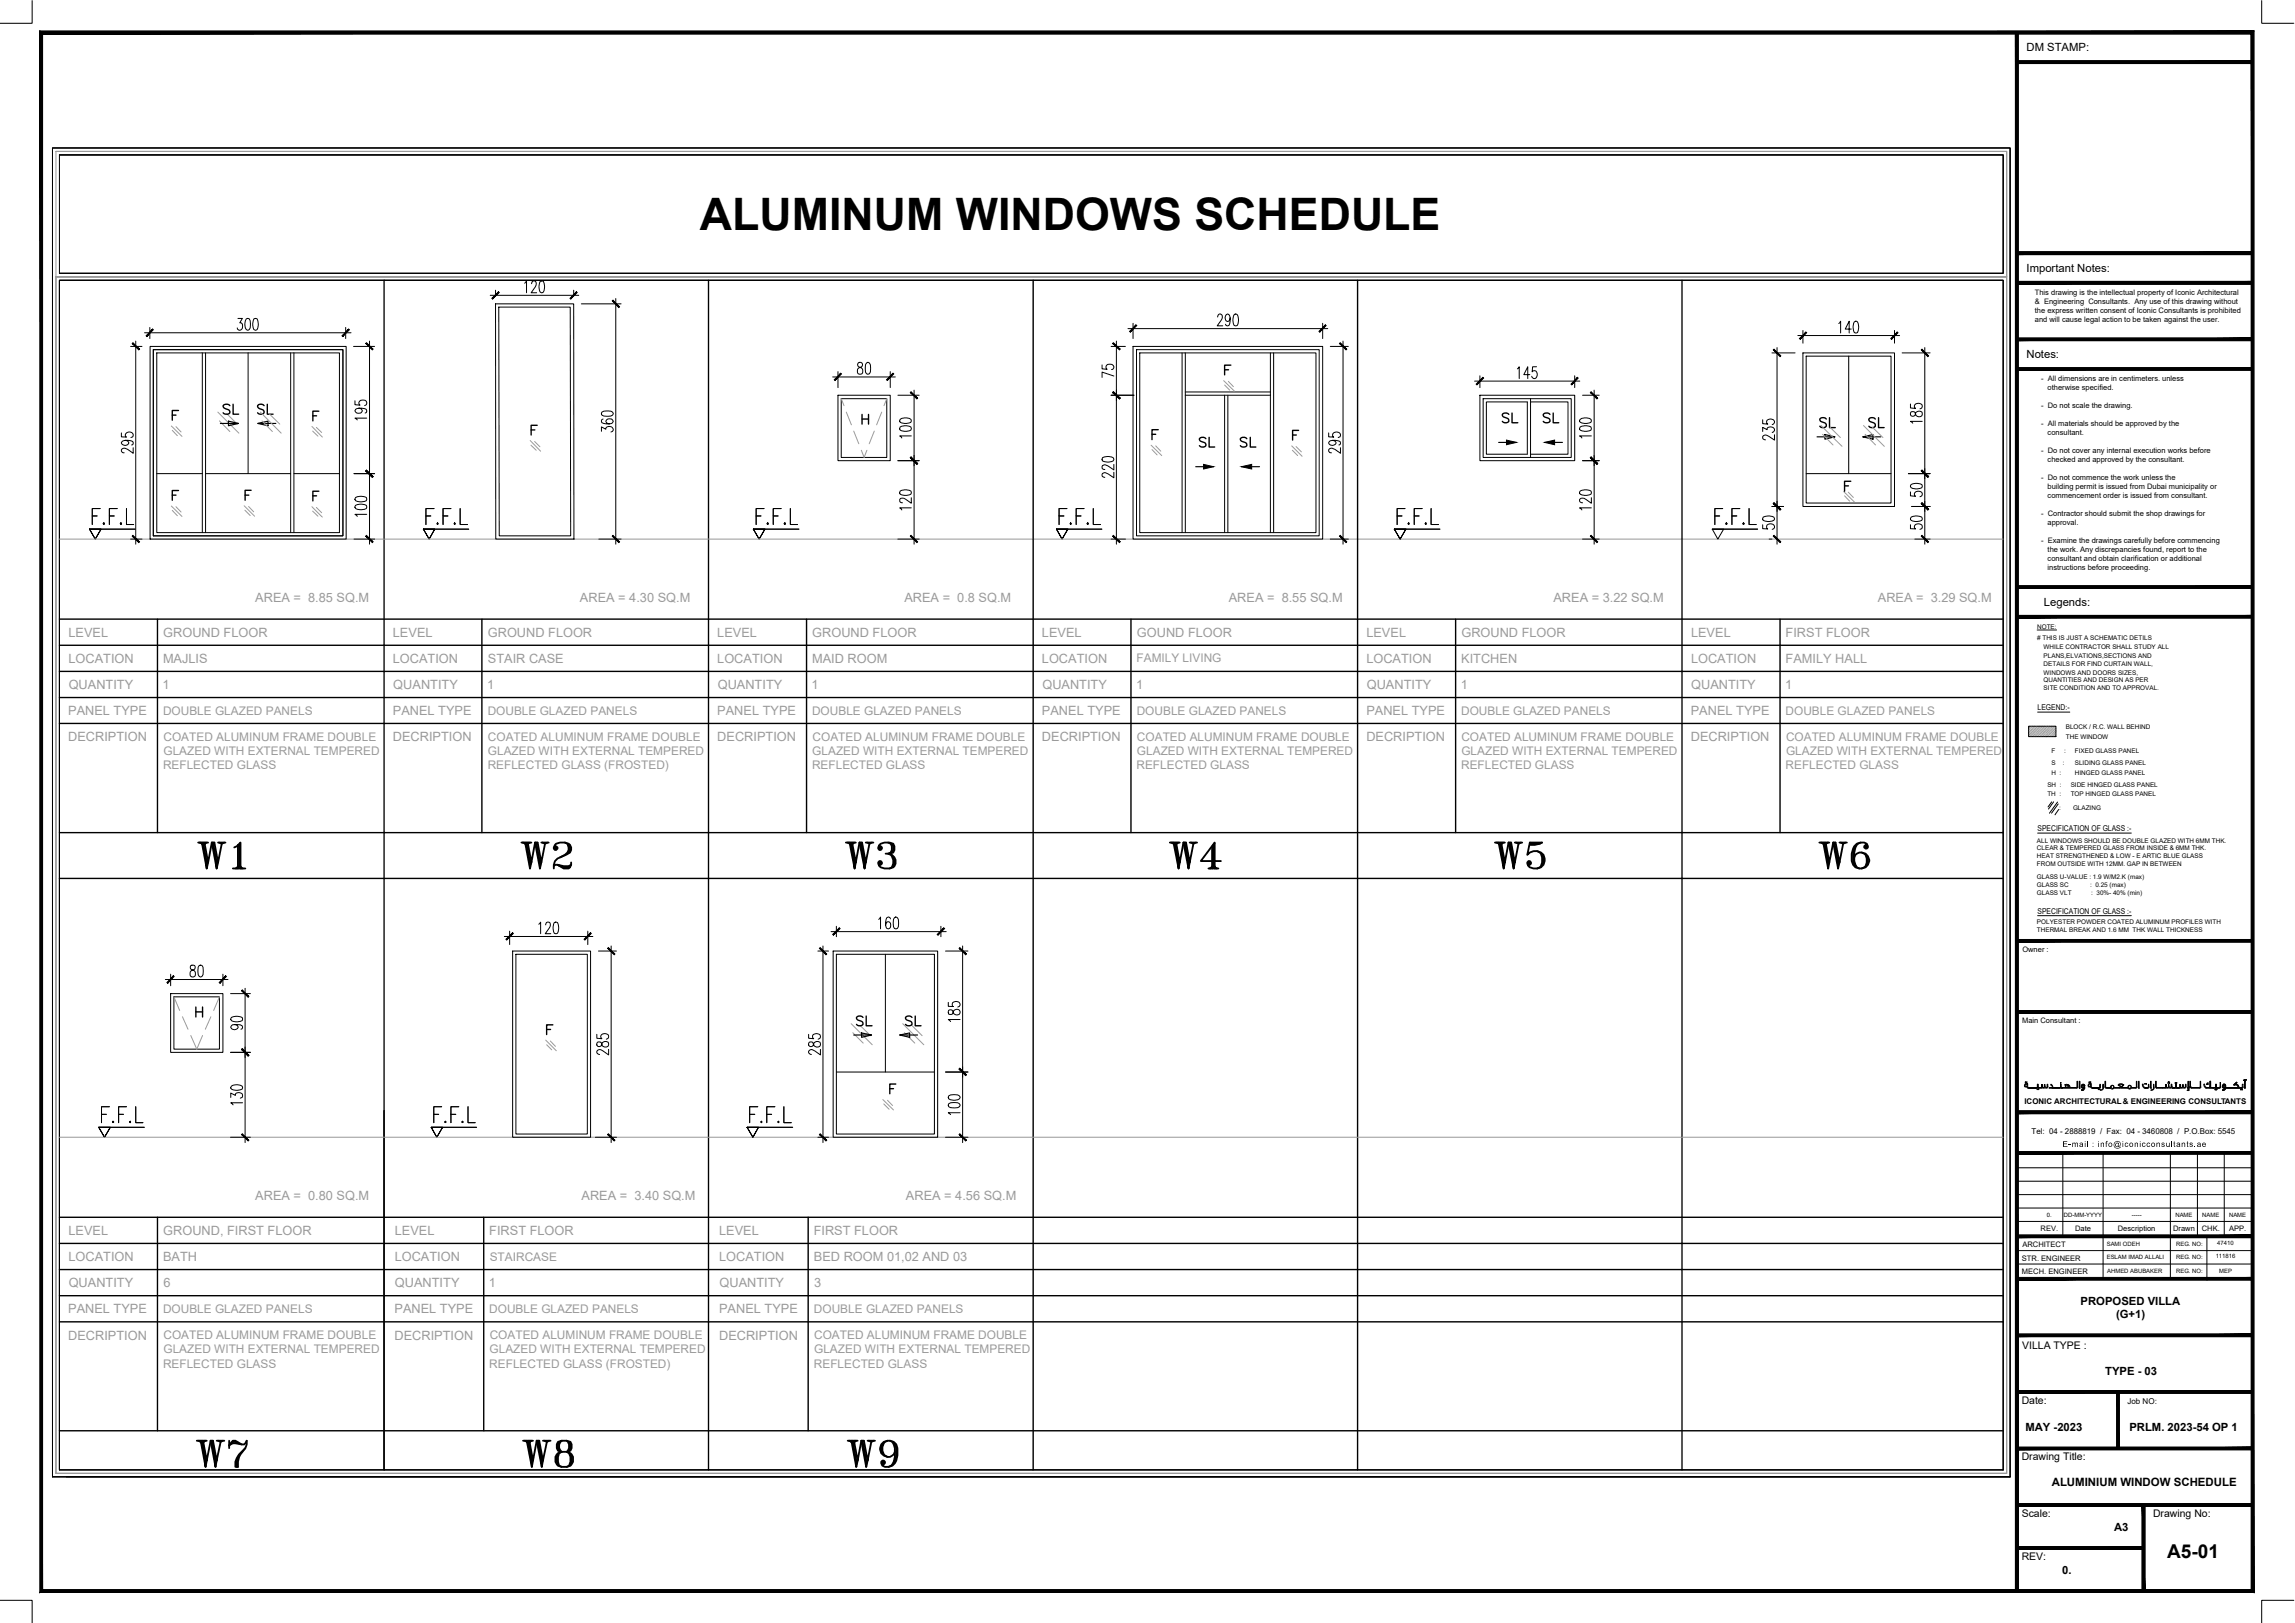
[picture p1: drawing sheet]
<svg xmlns="http://www.w3.org/2000/svg" width="420mm" height="297mm" viewBox="0 0 420 297" stroke-linecap="round" stroke-linejoin="round" font-family="sans-serif">
<defs><g id="words">
<g font-size="8.4">
<text x="34.9" y="160.2">W1</text>
<text x="94.2" y="160.2">W2</text>
<text x="153.5" y="160.2">W3</text>
<text x="213.1" y="160.2">W4</text>
<text x="272.3" y="160.2">W5</text>
<text x="332" y="160.2">W6</text>
<text x="34.9" y="269.5">W7</text>
<text x="94.5" y="269.5">W8</text>
<text x="153.8" y="269.5">W9</text>
</g>
<text font-size="8.2" x="128.1" y="42.1">ALUMINUM WINDOWS SCHEDULE</text>
<g font-size="4.9">
<text x="39.5" y="76.9">SL</text>
<text x="218.4" y="82.9">SL</text>
<text x="225.8" y="82.9">SL</text>
<text x="273.8" y="78.7">SL</text>
<text x="281.2" y="78.7">SL</text>
<text x="155.6" y="189.1">SL</text>
<text x="164.4" y="189.1">SL</text>
</g>
<g font-size="4.9" fill="#9a9a9a">
<text x="45.9" y="76.9">SL</text>
<text x="332" y="79.4">SL</text>
<text x="340.8" y="79.4">SL</text>
</g>
<text font-size="3.5" x="396.7" y="285.1">A5-01</text>
<g font-size="2.3" fill="#9a9a9a">
<text x="46.7" y="110.2">AREA = 8.85 SQ.M</text>
<text x="106.2" y="110.2">AREA = 4.30 SQ.M</text>
<text x="165.6" y="110.2">AREA = 0.8 SQ.M</text>
<text x="225" y="110.2">AREA = 8.55 SQ.M</text>
<text x="284.4" y="110.2">AREA = 3.22 SQ.M</text>
<text x="343.8" y="110.2">AREA = 3.29 SQ.M</text>
<text x="12.5" y="116.5">LEVEL</text>
<text x="29.9" y="116.6">GROUND FLOOR</text>
<text x="71.9" y="116.5">LEVEL</text>
<text x="89.3" y="116.6">GROUND FLOOR</text>
<text x="131.3" y="116.5">LEVEL</text>
<text x="148.7" y="116.6">GROUND FLOOR</text>
<text x="190.8" y="116.5">LEVEL</text>
<text x="208.2" y="116.6">GOUND FLOOR</text>
<text x="250.1" y="116.5">LEVEL</text>
<text x="267.5" y="116.6">GROUND FLOOR</text>
<text x="309.6" y="116.5">LEVEL</text>
<text x="326.9" y="116.6">FIRST FLOOR</text>
<text x="12.5" y="121.4">LOCATION</text>
<text x="29.8" y="121.4">MAJLIS</text>
<text x="71.9" y="121.4">LOCATION</text>
<text x="89.3" y="121.4">STAIR CASE</text>
<text x="131.3" y="121.4">LOCATION</text>
<text x="148.7" y="121.4">MAID ROOM</text>
<text x="190.8" y="121.4">LOCATION</text>
<text x="250.1" y="121.4">LOCATION</text>
<text x="267.5" y="121.4">KITCHEN</text>
<text x="309.6" y="121.4">LOCATION</text>
<text x="326.9" y="121.3">FAMILY HALL</text>
<text x="12.5" y="130.9">PANEL TYPE</text>
<text x="12.6" y="126.1">QUANTITY</text>
<text x="29.8" y="126.1">1</text>
<text x="71.9" y="130.9">PANEL TYPE</text>
<text x="72" y="126.1">QUANTITY</text>
<text x="89.2" y="126.1">1</text>
<text x="131.3" y="130.9">PANEL TYPE</text>
<text x="131.4" y="126.1">QUANTITY</text>
<text x="148.6" y="126.1">1</text>
<text x="190.8" y="130.9">PANEL TYPE</text>
<text x="190.8" y="126.1">QUANTITY</text>
<text x="208" y="126.1">1</text>
<text x="250.1" y="130.9">PANEL TYPE</text>
<text x="250.2" y="126.1">QUANTITY</text>
<text x="267.4" y="126.1">1</text>
<text x="309.5" y="130.9">PANEL TYPE</text>
<text x="309.6" y="126.1">QUANTITY</text>
<text x="326.8" y="126.1">1</text>
<text x="12.5" y="135.7">DECRIPTION</text>
<text x="71.9" y="135.7">DECRIPTION</text>
<text x="131.3" y="135.7">DECRIPTION</text>
<text x="190.8" y="135.7">DECRIPTION</text>
<text x="250.1" y="135.7">DECRIPTION</text>
<text x="309.5" y="135.7">DECRIPTION</text>
<text x="46.7" y="219.7">AREA = 0.80 SQ.M</text>
<text x="106.5" y="219.7">AREA = 3.40 SQ.M</text>
<text x="165.9" y="219.7">AREA = 4.56 SQ.M</text>
<text x="12.5" y="226">LEVEL</text>
<text x="29.9" y="226">GROUND, FIRST FLOOR</text>
<text x="72.3" y="226">LEVEL</text>
<text x="89.6" y="226">FIRST FLOOR</text>
<text x="131.7" y="226">LEVEL</text>
<text x="149" y="226">FIRST FLOOR</text>
<text x="12.5" y="230.8">LOCATION</text>
<text x="29.8" y="230.8">BATH</text>
<text x="72.3" y="230.8">LOCATION</text>
<text x="131.7" y="230.8">LOCATION</text>
<text x="149" y="230.8">BED ROOM 01,02 AND 03</text>
<text x="12.6" y="235.6">QUANTITY</text>
<text x="29.9" y="235.6">6</text>
<text x="72.3" y="235.6">QUANTITY</text>
<text x="89.5" y="235.6">1</text>
<text x="131.7" y="235.6">QUANTITY</text>
<text x="149.1" y="235.6">3</text>
<text x="12.5" y="240.4">PANEL TYPE</text>
<text x="12.5" y="245.2">DECRIPTION</text>
<text x="72.2" y="240.4">PANEL TYPE</text>
<text x="72.2" y="245.2">DECRIPTION</text>
<text x="131.7" y="240.4">PANEL TYPE</text>
<text x="131.7" y="245.2">DECRIPTION</text>
</g>
<g font-size="2.2" fill="#9a9a9a">
<text x="208.1" y="121.2">FAMILY LIVING</text>
<text x="29.8" y="130.8">DOUBLE GLAZED PANELS</text>
<text x="89.3" y="130.8">DOUBLE GLAZED PANELS</text>
<text x="148.7" y="130.8">DOUBLE GLAZED PANELS</text>
<text x="208.1" y="130.8">DOUBLE GLAZED PANELS</text>
<text x="267.5" y="130.8">DOUBLE GLAZED PANELS</text>
<text x="326.9" y="130.8">DOUBLE GLAZED PANELS</text>
<text x="29.9" y="135.6">COATED ALUMINUM FRAME DOUBLE</text>
<text x="89.3" y="135.6">COATED ALUMINUM FRAME DOUBLE</text>
<text x="148.8" y="135.6">COATED ALUMINUM FRAME DOUBLE</text>
<text x="208.2" y="135.6">COATED ALUMINUM FRAME DOUBLE</text>
<text x="267.5" y="135.6">COATED ALUMINUM FRAME DOUBLE</text>
<text x="327" y="135.6">COATED ALUMINUM FRAME DOUBLE</text>
<text x="29.8" y="140.8">REFLECTED GLASS</text>
<text x="29.9" y="138.2">GLAZED WITH EXTERNAL TEMPERED</text>
<text x="89.3" y="140.8">REFLECTED GLASS (FROSTED)</text>
<text x="89.3" y="138.2">GLAZED WITH EXTERNAL TEMPERED</text>
<text x="148.7" y="140.8">REFLECTED GLASS</text>
<text x="148.7" y="138.2">GLAZED WITH EXTERNAL TEMPERED</text>
<text x="208.1" y="140.8">REFLECTED GLASS</text>
<text x="208.2" y="138.2">GLAZED WITH EXTERNAL TEMPERED</text>
<text x="267.5" y="140.8">REFLECTED GLASS</text>
<text x="267.5" y="138.2">GLAZED WITH EXTERNAL TEMPERED</text>
<text x="326.9" y="140.8">REFLECTED GLASS</text>
<text x="327" y="138.2">GLAZED WITH EXTERNAL TEMPERED</text>
<text x="89.7" y="230.7">STAIRCASE</text>
<text x="29.8" y="240.3">DOUBLE GLAZED PANELS</text>
<text x="29.9" y="245.1">COATED ALUMINUM FRAME DOUBLE</text>
<text x="89.6" y="240.3">DOUBLE GLAZED PANELS</text>
<text x="89.7" y="245.1">COATED ALUMINUM FRAME DOUBLE</text>
<text x="149" y="240.3">DOUBLE GLAZED PANELS</text>
<text x="149.1" y="245.1">COATED ALUMINUM FRAME DOUBLE</text>
<text x="29.8" y="250.3">REFLECTED GLASS</text>
<text x="29.9" y="247.7">GLAZED WITH EXTERNAL TEMPERED</text>
<text x="89.6" y="250.3">REFLECTED GLASS (FROSTED)</text>
<text x="89.6" y="247.7">GLAZED WITH EXTERNAL TEMPERED</text>
<text x="149" y="250.3">REFLECTED GLASS</text>
<text x="149.1" y="247.7">GLAZED WITH EXTERNAL TEMPERED</text>
</g>
<g font-size="2.1">
<text x="371" y="9.4">DM STAMP:</text>
<text x="371" y="49.8">Important Notes:</text>
<text x="371" y="65.6">Notes:</text>
<text x="374.2" y="110.9">Legends:</text>
<text x="380.9" y="238.8">PROPOSED VILLA</text>
<text x="387.4" y="241.2">(G+1)</text>
<text x="385.4" y="251.6">TYPE - 03</text>
<text x="370.8" y="261.9">MAY -2023</text>
<text x="389.8" y="261.9">PRLM. 2023-54 OP 1</text>
<text x="375.6" y="272">ALUMINIUM WINDOW SCHEDULE</text>
<text x="387.1" y="280.1">A3</text>
<text x="377.5" y="288.1">0.</text>
</g>
<g font-size="1.9">
<text x="370.2" y="246.9">VILLA TYPE :</text>
<text x="370.1" y="256.9">Date:</text>
<text x="370.1" y="267.3">Drawing Title:</text>
<text x="370.1" y="277.6">Scale:</text>
<text x="394.2" y="277.6">Drawing No:</text>
<text x="370.1" y="285.5">REV:</text>
</g>
<g font-size="1.5">
<text x="373" y="130">LEGEND:-</text>
<text x="373" y="152.2">SPECIFICATION OF GLASS :-</text>
<text x="373" y="167.3">SPECIFICATION OF GLASS :-</text>
<text x="371.9" y="207.5">Tel: 04 - 2888819 / Fax: 04 - 3460808 / P.O.Box: 5545</text>
<text x="377.6" y="209.9">E-mail : info@iconicconsultants.ae</text>
<text x="389.5" y="257">Job NO:</text>
</g>
<g font-size="1.4">
<text x="372.5" y="54">This drawing is the intellectual property of Iconic Architectural</text>
<text x="372.5" y="55.7">&amp; Engineering Consultants. Any use of this drawing without</text>
<text x="372.5" y="57.3">the express written consent of Iconic Consultants is prohibited</text>
<text x="372.5" y="59">and will cause legal action to be taken against the user.</text>
<text x="373.7" y="69.8">- All dimensions are in centimeters. unless</text>
<text x="374.9" y="71.4">otherwise specified.</text>
<text x="373.7" y="74.7">- Do not scale the drawing.</text>
<text x="373.7" y="78">- All materials should be approved by the</text>
<text x="373.7" y="82.9">- Do not cover any internal execution works before</text>
<text x="374.9" y="79.6">consultant.</text>
<text x="373.7" y="87.9">- Do not commence the work unless the</text>
<text x="374.9" y="84.6">checked and approved by the consultant.</text>
<text x="374.9" y="89.5">building permit is issued from Dubai municipality or</text>
<text x="373.7" y="94.5">- Contractor should submit the shop drawings for</text>
<text x="374.9" y="91.2">commencement order is issued from consultant.</text>
<text x="373.7" y="99.4">- Examine the drawings carefully before commencing</text>
<text x="374.9" y="96.1">approval.</text>
<text x="374.9" y="101.1">the work. Any discrepancies found, report to the</text>
<text x="374.9" y="102.7">consultant and obtain clarification or additional</text>
<text x="374.9" y="104.4">instructions before proceeding.</text>
<text x="370.2" y="174.2">Owner :</text>
<text x="370.2" y="187.2">Main Consultant :</text>
<text x="370.6" y="202">ICONIC ARCHITECTURAL&amp; ENGINEERING CONSULTANTS</text>
<text x="373.6" y="225.3">REV.</text>
<text x="379.9" y="225.3">Date</text>
<text x="387.7" y="225.3">Description</text>
<text x="397.8" y="225.3">Drawn</text>
<text x="403.1" y="225.3">CHK.</text>
<text x="408.1" y="225.3">APP.</text>
<text x="370.2" y="233.2">MECH. ENGINEER</text>
<text x="370.2" y="230.7">STR. ENGINEER</text>
<text x="370.2" y="228.2">ARCHITECT</text>
</g>
<g font-size="1.2">
<text x="373" y="117.1"># THIS IS JUST A SCHEMATIC DETILS</text>
<text x="373" y="115.1">NOTE:</text>
<text x="374.1" y="118.7">WHILE CONTRACTOR SHALL STUDY ALL</text>
<text x="374.1" y="121.9">DETAILS FOR FIND CURTAIN WALL,</text>
<text x="374.1" y="124.9">QUANTITIES AND DESIGN AS PER</text>
<text x="374.1" y="120.4">PLANS,ELVATIONS,SECTIONS AND</text>
<text x="374.1" y="123.5">WINDOWS AND DOORS SIZES,</text>
<text x="374.1" y="126.4">SITE CONDITION AND TO APPROVAL.</text>
<text x="375.6" y="137.8">F</text>
<text x="377.9" y="137.8">:</text>
<text x="378.2" y="135.2">THE WINDOW</text>
<text x="378.2" y="133.5">BLOCK / R.C. WALL BEHIND</text>
<text x="379.9" y="137.8">FIXED GLASS PANEL</text>
<text x="375.6" y="141.9">H :</text>
<text x="375.6" y="140">S</text>
<text x="377.7" y="140">:</text>
<text x="379.9" y="141.9">HINGED GLASS PANEL</text>
<text x="379.9" y="140">SLIDING GLASS PANEL</text>
<text x="374.8" y="144">SH :</text>
<text x="374.8" y="145.7">TH :</text>
<text x="377" y="148.3">:</text>
<text x="379.1" y="144">SIDE HINGED GLASS PANEL</text>
<text x="379.1" y="145.7">TOP HINGED GLASS PANEL</text>
<text x="379.5" y="148.3">GLAZING</text>
<text x="372.9" y="154.2">ALL WINDOWS SHOULD BE DOUBLE GLAZED WITH 6MM THK.</text>
<text x="372.9" y="155.6">CLEAR &amp; TEMPERED GLASS FROM INSIDE &amp; 6MM THK.</text>
<text x="372.9" y="157.1">HEAT STRENGTHENED &amp; LOW - E ARTIC BLUE GLASS</text>
<text x="372.9" y="158.5">FROM OUTSIDE WITH 12MM. GAP IN BETWEEN</text>
<text x="372.9" y="160.9">GLASS U-VALUE : 1.9 W/M2.K (max)</text>
<text x="372.9" y="162.3">GLASS SC</text>
<text x="372.9" y="163.8">GLASS VLT</text>
<text x="382.6" y="162.3">: 0.25 (max)</text>
<text x="382.8" y="163.8">: 30%- 40% (min)</text>
<text x="372.9" y="169.1">POLYESTER POWDER COATED ALUMINUM PROFILES WITH</text>
<text x="372.9" y="170.6">THERMAL BREAK AND 1.6 MM THK WALL THICKNESS</text>
</g>
<g font-size="1.1">
<text x="374.7" y="222.7">0.</text>
<text x="377.9" y="222.7">DD-MM-YYYY</text>
<text x="385.7" y="228">SAMI ODEH</text>
<text x="390.3" y="222.7">-----</text>
<text x="398.3" y="222.7">NAME</text>
<text x="403.2" y="222.7">NAME</text>
<text x="405.9" y="227.9">47410</text>
<text x="408.1" y="222.7">NAME</text>
<text x="385.7" y="230.4">ESLAM IMAD ALLALI</text>
<text x="385.8" y="232.9">AHMED ABUBAKER</text>
<text x="398.4" y="232.9">REG. NO:</text>
<text x="398.4" y="230.5">REG. NO:</text>
<text x="398.4" y="228">REG. NO:</text>
<text x="405.6" y="230.3">111816</text>
<text x="406.3" y="233">MEP</text>
</g>
</g></defs>
<!-- layer: SCHEDULE LINES-01 -->
<path d="M9.6 27.1h358.4v243.2h-358.4zM10.9 28.3h355.8v21.7h-355.8zM10.9 51.3h355.8v217.7h-355.8z" fill="none" stroke="#000" stroke-width=".18"/>
<!-- layer: SCHEDULE LINES-02 -->
<path d="M10.2 27.7h357.2v241.9h-357.2zM367.4 50.7h-357.2h357.2" fill="none" stroke="#9a9a9a" stroke-width=".18"/>
<!-- layer: SCHEDULE LINES-03 -->
<g fill="none" stroke="#000" stroke-width=".25">
<path d="M70.3 51.3v217.7M129.7 51.3v217.7M189.1 51.3v217.7M248.5 51.3v217.7M307.9 51.3v217.7M10.9 113.3h355.8M10.9 118.1h355.8M28.8 113.3v39.1M88.2 113.3v39.1M147.7 113.3v39.1M207.1 113.3v39.1M266.5 113.3v39.1"/>
<path d="M325.9 113.3v39.1M10.9 122.9h355.8M10.9 127.7h355.8M10.9 132.4h355.8M10.9 152.4h355.8M10.9 160.8h355.8M10.9 232.4h355.8M10.9 222.8h355.8M10.9 237.1h355.8M10.9 227.6h355.8M28.8 222.8v39.1M88.6 222.8v39.1"/>
<path d="M148 222.8v39.1M10.9 241.9h355.8M10.9 261.9h355.8M12.1 270.3h355.9"/>
</g>
<!-- layer: LEVEL -->
<g fill="none" stroke="#000" stroke-width=".18">
<path d="M16.4 96.8l1 1.9 1.1-1.9h-2.1h2.1l-1.1 1.9zM16.4 96.8h8.3M16.9 94.4h.9M18.3 93.1h-1.4v2.9M18.9 95.8l.1-.1 .1 .1-.1 .2zM20 94.4h.9M21.5 93.1h-1.5v2.9M22 95.8l.1-.1 .2 .1-.2 .2zM23.2 93.1v2.9h1.3M77.5 96.8l1.1 1.9 1-1.9h-2.1h2.1l-1 1.9zM77.5 96.8h8.3M78 94.4h.9"/>
<path d="M79.5 93.1h-1.5v2.9M80.1 95.7l.1 .1-.1 .2zM81.1 94.4h.9M82.5 93.1h-1.4v2.9M83.2 95.7l.2 .1-.2 .2zM84.2 93.1v2.9h1.4M137.9 96.8l1.1 1.9 1-1.9h-2.1h2.1l-1 1.9zM137.9 96.8h8.4M138.4 94.4h.9M139.9 93.1h-1.5v2.9M140.4 95.8l.1-.1 .2 .1-.2 .2zM141.6 94.4h.9"/>
<path d="M143 93.1h-1.4v2.9M143.6 95.8l.1-.1 .1 .1-.1 .2zM144.7 93.1v2.9h1.3M193.4 96.8l1 1.9 1.1-1.9h-2.1h2.1l-1.1 1.9zM193.4 96.8h8.3M193.9 94.4h.9M195.3 93.1h-1.4v2.9M196 95.7l.1 .1-.1 .2zM197 94.4h.9M198.5 93.1h-1.5v2.9M199 95.8l.1-.1 .2 .1-.2 .2zM200.2 93.1v2.9h1.3"/>
<path d="M255.3 96.8l1 1.9 1.1-1.9h-2.1h2.1l-1.1 1.9zM255.3 96.8h8.3M255.8 94.4h.9M257.2 93.1h-1.4v2.9M257.9 95.7v.3l-.1-.2zM258.9 94.4h.9M260.3 93.1h-1.4v2.9M261 95.7v.3l-.1-.2zM262 93.1v2.9h1.4M313.5 96.8h2.1l-1.1 1.9zM313.5 96.8h8.3M313.9 94.4h.9"/>
<path d="M315.4 93.1h-1.5v2.9M315.9 95.8l.2-.1 .1 .1-.1 .2zM317.1 94.4h.9M318.5 93.1h-1.4v2.9M319.1 95.8l.1-.1 .1 .1-.1 .2zM320.2 93.1v2.9h1.3M18.1 206.3l1 1.8 1.1-1.8h-2.1h2.1l-1.1 1.8zM18.1 206.3h8.3M18.6 203.9h.9M20 202.6h-1.4v2.9M20.6 205.3l.1-.1 .1 .1-.1 .2zM21.7 203.9h.9"/>
<path d="M23.2 202.6h-1.5v2.9M23.7 205.3l.1-.1 .1 .1-.1 .2zM24.8 202.6v2.9h1.4M79 206.3l1 1.8 1-1.8h-2h2l-1 1.8zM79 206.3h8.2M79.4 203.9h.9M80.9 202.6h-1.5v2.9M81.4 205.3l.1-.1 .2 .1-.2 .2zM82.5 203.9h.9M84 202.6h-1.5v2.9M84.5 205.3l.2-.1 .1 .1-.1 .2zM85.7 202.6v2.9h1.3"/>
<path d="M136.8 206.3l1 1.8 1.1-1.8h-2.1h2.1l-1.1 1.8zM136.8 206.3h8.3M137.2 203.9h1M138.7 202.6h-1.5v2.9M139.3 205.3l.1-.1 .1 .1-.1 .2zM140.4 203.9h.9M141.9 202.6h-1.5v2.9M142.5 205.2l.1 .1-.1 .2zM143.5 202.6v2.9h1.4"/>
</g>
<!-- layer: KERBSTONE -->
<path d="M10.9 98.7h355.8M10.9 208.1h355.8" fill="none" stroke="#989898" stroke-width=".18"/>
<!-- layer: WALL-03 -->
<path d="M90.7 55.6h14.3l.1 43.1h-14.3zM153.4 72.3h9.6v12h-9.6zM207.4 63.4h34.7v35.3h-34.7zM270.9 72.3h17.4v12h-17.4zM330.1 64.6h16.7v28.1h-16.7zM93.9 174.1h14.2v34h-14.2zM152.5 174.1h19.2v34h-19.2zM31.2 181.8h9.6v10.8h-9.6z" fill="none" stroke="#000" stroke-width=".18"/>
<!-- layer: WINDOW -->
<path d="M154 73h8.3v10.7h-8.3zM208.1 64h33.4v34.1h-33.4zM271.5 73h16.2v10.7h-16.2zM279.6 73.6h-7.5v9.5h7.5M280.2 73.6h6.9v9.5h-6.9M31.8 182.4h8.4v9.6h-8.4z" fill="none" stroke="#000" stroke-width=".18"/>
<!-- layer: WINDOWS -->
<path d="M154 73l.5 1.2M154.9 75.4l1 2.4M156.3 78.9l.9 2.3M160.1 78.9l-1 2.3M161.4 75.4l-.9 2.4M162.3 73l-.5 1.2M157.7 82.4l.5 1.3 .5-1.3M31.8 182.4l1.1 2.5M33.4 186.1l1 2.3M34.9 189.5l1.1 2.5 1.1-2.5M38.6 186.1l-1 2.3M40.2 182.4l-1.1 2.5" fill="none" stroke="#9a9a9a" stroke-width=".18"/>
<!-- layer: TEXT -->
<g fill="none" stroke="#000" stroke-width=".25">
<path d="M31.5 76h.7M32.7 75.1h-1.2v1.8M57.3 76.1h.7M58.4 75.3h-1.1v1.7M97.2 78.7h.7M98.3 77.8h-1.1v1.8M157.8 75.8v1.8M157.8 76.7h1.2M159 75.8v1.8M210.9 79.5h.7M212 78.6h-1.1v1.9M224.2 67.7h.7"/>
<path d="M225.3 66.8h-1.1v1.8M236.6 79.6h.7M237.7 78.8h-1.1v1.7M31.5 90.6h.7M32.7 89.8h-1.2v1.8M44.9 90.6h.7M46 89.7h-1.1v1.9M57.3 90.7h.7M58.4 89.9h-1.1v1.8M337.7 88.9h.7M338.8 88.1h-1.1v1.8M35.9 184.3v1.8"/>
<path d="M35.9 185.2h1.2M37.1 184.3v1.8M100.1 188.4h.7M101.2 187.6h-1.1v1.7M162.9 199.2h.7M164 198.4h-1.1v1.8"/>
</g>
<!-- layer: WINDOWS -->
<g fill="none" stroke="#000" stroke-width=".18">
<path d="M91.3 56.2h13.1l.1 41.9h-13.1zM27.5 63.4h35.9v35.3h-35.9zM28.1 64h34.7v34.1h-34.7zM28.7 64.6h33.4v32.9h-33.4zM37 64.6v32.9M37.6 64.6v32.9M45.4 64.6v22.1M53.2 64.6v32.9M53.8 64.6v32.9M208.7 64.6h32.2v32.9h-32.2zM216.4 64.6v32.9M217 64.6v32.9"/>
<path d="M217 72.3h15.6M217 71.7h15.6M224.2 72.3v25.2M224.8 72.3v25.2M232.6 64.6v32.9M233.2 64.6v32.9M28.7 86.7h8.3M37.6 86.7h15.6M53.8 86.7h8.3M94.4 174.7h13.1v32.8h-13.1zM162.1 174.7v21.5M153.1 196.2h18"/>
</g>
<!-- layer: WINDOW -->
<g fill="none" stroke="#9a9a9a" stroke-width=".18">
<path d="M31.4 78l1.9 1.9M31.5 78.8l1 .9M32.2 78.1l.9 1M39.9 75.4l3.8 3.9M40.2 77l1.9 2M47.7 75.4l3.8 3.9M48 77l1.9 2M57.1 78l1.9 2M57.2 78.9l1 .9M57.9 78.2l1 .9M224 69.7l2 1.9M224.2 70.5l.9 .9"/>
<path d="M224.9 69.8l.9 1M333.4 77.9l3.8 3.8M333.7 79.5l1.9 1.9M341.2 77.9l3.8 3.8M341.5 79.5l1.9 1.9M31.4 92.6l1.9 1.9M31.5 93.4l1 1M32.2 92.7l.9 1M44.7 92.6l1.9 1.9M44.8 93.4l1 .9M45.5 92.7l.9 1M57.1 92.7l1.9 1.9"/>
<path d="M57.2 93.5l1 1M57.9 92.9l1 .9M97.1 80.6l1.9 2M97.2 81.5l1 .9M97.9 80.8l.9 1M210.7 81.5l2 1.9M210.9 82.3l.9 1M211.6 81.6l.9 1M236.5 81.6l1.9 1.9M236.6 82.4l1 1M237.3 81.7l1 1M337.5 89.9l2 1.9"/>
<path d="M337.7 90.7l.9 1M338.4 90.1l.9 .9M99.9 190.4l2 1.9M100.1 191.2l.9 .9M100.8 190.5l.9 1M155.8 187.4l3.9 3.8M156.1 189l1.9 1.9M165.3 187.4l3.8 3.8M165.6 189l1.9 1.9M161.6 201.2l2 1.9M161.8 202l1 1M162.5 201.4l.9 .9"/>
</g>
<!-- layer: DOOR -->
<path d="M279.6 73.6v9.5M280.2 73v10.7M330.7 65.2h15.5v26.9h-15.5zM338.5 65.2v21.5M330.7 86.7h15.5" fill="none" stroke="#000" stroke-width=".18"/>
<!-- layer: ARROW INDICATOR -->
<path d="M218.9 85.4h3.3M227.3 85.4h3.3M274.4 81h3.2M282.8 81h3.2" fill="none" stroke="#000" stroke-width=".21"/>
<path d="M220.3 85l1.9 .4-1.9 .4zM227.3 85.4l1.9-.4v.8zM275.8 80.5l1.8 .5-1.8 .4zM282.8 81l1.8-.5v.9z" fill="#000" stroke="#000" stroke-width=".18"/>
<!-- layer: HATCH -->
<g fill="none" stroke="#000" stroke-width=".18">
<path d="M27.4 59.9v2.1M43.6 58.3h.8l-.5 .8h.3a.78 .78 0 0 1 .2 .8 .78 .78 0 0 1-.6 .5l-.3-.2-.1-.2M45.1 58.4l.3-.1a1.03 1.03 0 0 1 .4 1.2l-.2 .8-.3 .1a1.65 1.65 0 0 1-.2-2zM46.5 58.4l.4-.1a1.42 1.42 0 0 1 .3 1.7l-.1 .3-.4 .1a1.33 1.33 0 0 1-.3-1.7zM63.3 59.9v2.1M89.7 54h16.3M90.7 53.1v1.1M96.1 51.8l.3-.4v2.2M97.3 51.9l.1-.3a.47 .47 0 0 1 .7-.1 .47 .47 0 0 1 0 .7l-.9 1.4h1.1M98.9 51.5l.4-.1a1.42 1.42 0 0 1 .3 1.8l-.1 .3-.4 .1a1.42 1.42 0 0 1-.3-1.8zM105 53.1v1.1M106.4 55.6h7.3"/>
<path d="M112.7 54.6v45M207.4 59.2v2.8M222.9 58a.46 .46 0 0 1 .5-.5 .46 .46 0 0 1 .4 .6l-1 1.5h1.1M225.2 58.2l-.2 .5a.65 .65 0 0 1-.8-.4 .65 .65 0 0 1 .5-.8h.1a1.64 1.64 0 0 1 .2 2 .39 .39 0 0 1-.6-.2M225.9 57.6l.4-.1a1.45 1.45 0 0 1 .4 1.8l-.2 .2-.4 .1a1.33 1.33 0 0 1-.3-1.7zM242.1 59.2v2.8M336.6 59.2l.4-.4v2.1M339.5 58.9l.4-.1a1.42 1.42 0 0 1 .3 1.7l-.1 .4h-.6a2.31 2.31 0 0 1 0-2zM22.2 79.2v.8h1h-.1a.66 .66 0 0 1 .1-.9 .66 .66 0 0 1 .9 0 .48 .48 0 0 1 .3 .6 .48 .48 0 0 1-.4 .4M23.9 63.4h2.1M24.8 62.4v37.2M26.5 60.9h37.8"/>
<path d="M64.7 63.4h3.9M65 73.3v.8l.9 .1a.52 .52 0 0 1-.2-.7 .52 .52 0 0 1 .6-.3 .56 .56 0 0 1 .7 .2 .56 .56 0 0 1-.1 .8h-.1M65.7 74.7l.3 .1 .3 .4a.72 .72 0 0 1-.6 .4 .72 .72 0 0 1-.7-.4 .96 .96 0 0 1 1.2-.5l.9 .2v.4l-.3 .3M67.1 76.5h-2.1l.4 .4M67.6 62.4v37.2M110.1 78.9v-.8l.8 .5a.69 .69 0 0 1 .8-.6 .69 .69 0 0 1 .6 .7l-.5 .4M110.2 75.4l.8-.2a.92 .92 0 0 1 1.3 .6 1.03 1.03 0 0 1-1.3 .4l-.8-.2zM110.4 76.7l-.3 .3 .1 .4a2.31 2.31 0 0 0 1.9 0l.2-.3a.72 .72 0 0 0-.7-.4 .72 .72 0 0 0-.7 .4l.1 .3 .5 .2M152.4 69h11.5M153.4 68v2.9M157.1 66.4a.51 .51 0 0 0 .4 .9 .61 .61 0 0 1 .5 .8 .61 .61 0 0 1-.9 .3l-.1-.1a.74 .74 0 0 1 .7-1.1 .48 .48 0 0 0-.1-.9zM158.6 66.4l.4-.1a1.03 1.03 0 0 1 .4 1.2l-.1 .6-.1 .3-.4 .1a.97 .97 0 0 1-.4-1.2z"/>
<path d="M163 68v2.9M164.4 72.3h3.9M164.8 78.1a2.28 2.28 0 0 1 2 0v.4a1.33 1.33 0 0 1-1.7 .4l-.3-.2zM164.8 76.7a1.94 1.94 0 0 1 2 0v.4a1.33 1.33 0 0 1-1.7 .3l-.3-.1zM166.8 79.8h-2.1l.4 .4M167.3 71.4v28.2M201.8 66.8v.7l.9 .1a.55 .55 0 0 1-.1-.7 .55 .55 0 0 1 .7-.2 .52 .52 0 0 1 .6 .3 .52 .52 0 0 1-.2 .6h-.2M203.4 63.4h2.6M203.4 72.3h4.2M203.9 68.8l-2.1-.7v1M204.4 62.4v37.2M206.5 60.1h36.6"/>
<path d="M243.2 79.2v.8h1a.44 .44 0 0 1-.1-.7 .71 .71 0 0 1 .9-.2 .71 .71 0 0 1 .3 .9l-.3 .1M243.5 63.4h3.3M245.9 62.4v37.2M270 69.8h19.2M270.9 68.8v2.1M277.8 67.5l.3-.4v2.2M280.1 68.6h-1.1l.7-1.5v2.2M281.3 67.1h-.7l-.1 1a.47 .47 0 0 1 .5-.3 .47 .47 0 0 1 .3 .3 .74 .74 0 0 1-.5 1.2l-.4-.4M288.3 68.8v2.1M289.3 78.1a2.28 2.28 0 0 1 2 0v.4a1.33 1.33 0 0 1-1.7 .4l-.4-.4zM289.3 76.7a1.94 1.94 0 0 1 2 0v.4a1.33 1.33 0 0 1-1.7 .3l-.4-.3zM289.7 72.3h3.1"/>
<path d="M291.3 79.8h-2.1l.4 .4M291.8 71.4v28.2M322.7 79v-.8l.8 .4a.69 .69 0 0 1 .7-.5 .69 .69 0 0 1 .7 .7l-.5 .3M322.7 76.8v.7l.9 .1a.47 .47 0 0 1-.2-.4 .47 .47 0 0 1 .3-.4 .65 .65 0 0 1 .8 0 .65 .65 0 0 1 .2 .7l-.3 .2M324.4 64.6h4.2M324.9 79.6v.9a2.95 2.95 0 0 0-1.8-.9l-.3 .2-.1 .4 .5 .3M325.3 63.6v36M329.1 61.4h18.7M330.1 60.5v2.3M338.9 60.2h-1.1l.7-1.4v2.1M346.8 60.5v2.3M348.2 64.6h5.2"/>
<path d="M349.8 73.9v.8h.9a.47 .47 0 0 1-.2-.4 .47 .47 0 0 1 .3-.4 .68 .68 0 0 1 .8 0 .68 .68 0 0 1 .2 .8l-.3 .1M349.9 75.4l-.1 .5a.47 .47 0 0 0 .4 .3 .47 .47 0 0 0 .4-.2 .71 .71 0 0 1 .5-.7 .71 .71 0 0 1 .8 .3 .66 .66 0 0 1-.7 .7 .66 .66 0 0 1-.6-.7l-.1-.2zM351.9 77.1h-2.1l.4 .4M352.4 63.6v36M22.9 80.6l.4 .1 .3 .3a.71 .71 0 0 1-.7 .5 .71 .71 0 0 1-.7-.5 1.64 1.64 0 0 1 2.1-.2l.1 .4-.1 .2h-.2M23.9 98.7h2.1M24.4 81.9v1.1l-1-.8a.64 .64 0 0 0-.7-.2 .64 .64 0 0 0-.5 .6l.2 .2 .3 .1M64.8 86.7h3.8M64.8 98.7h3.8M65.1 92.5a2.28 2.28 0 0 1 2 0v.4a1.11 1.11 0 0 1-1.2 .4l-.8-.2-.1-.2zM65.1 91a2.28 2.28 0 0 1 2 0v.4a1.11 1.11 0 0 1-1.2 .4l-.8-.2-.1-.2zM67.1 94.1h-2.1l.4 .4"/>
<path d="M109.6 98.7h4.1M164.4 98.7h3.9M164.4 84.3h3.9M164.8 89.9a2.28 2.28 0 0 1 2 0v.3a1.33 1.33 0 0 1-1.7 .4l-.3-.1zM166.8 92.9h-2.1l.4 .4M166.8 91.1v1l-1.3-.9a.47 .47 0 0 0-.7 .1 .47 .47 0 0 0 .3 .7h.1M201.8 83.8a2.31 2.31 0 0 1 2 0l.1 .3a1.45 1.45 0 0 1-1.8 .4l-.3-.1zM203.4 98.7h2.6M203.9 86.4v1l-1-.7a.61 .61 0 0 0-.7-.2 .61 .61 0 0 0-.4 .6v.1l.5 .2M203.9 85v1l-1-.7a.61 .61 0 0 0-.7-.2 .61 .61 0 0 0-.4 .6l.2 .2h.3M243.5 98.7h3.3M244 80.6a.58 .58 0 0 1 .6 .5 .73 .73 0 0 1-.7 .4 .73 .73 0 0 1-.7-.5 1.64 1.64 0 0 1 2.1-.2l.1 .4-.1 .2h-.2"/>
<path d="M245.4 81.9v1.1l-1-.8a.73 .73 0 0 0-1.2 .1 .46 .46 0 0 0 .6 .6M289.3 89.9a2.28 2.28 0 0 1 2 0v.3a1.33 1.33 0 0 1-1.7 .4l-.4-.4zM289.7 98.7h3.1M289.7 84.3h3.1M291.3 92.9h-2.1l.4 .4M291.3 91.1v1l-1.3-.9a.47 .47 0 0 0-.7 .1 .47 .47 0 0 0 .3 .7h.1M322.7 96v.8h.9a.46 .46 0 0 1-.2-.4 .46 .46 0 0 1 .3-.4 .66 .66 0 0 1 .9-.1 .66 .66 0 0 1 .1 .9l-.3 .1M322.8 94.6a2.31 2.31 0 0 1 1.9 0l.2 .4a1.42 1.42 0 0 1-1.8 .4l-.3-.2zM323.9 98.7h.5M324.4 92.7h2.1M349.4 86.7h4M349.8 96v.8h.9a.46 .46 0 0 1-.2-.4 .46 .46 0 0 1 .3-.4 .69 .69 0 0 1 .8-.1 .69 .69 0 0 1 .2 .9l-.3 .1"/>
<path d="M349.8 90v.7l.9 .1a.47 .47 0 0 1-.2-.4 .47 .47 0 0 1 .3-.4 .68 .68 0 0 1 .8 0 .68 .68 0 0 1 .2 .7l-.3 .2M349.9 94.6a2.28 2.28 0 0 1 1.9 0l.1 .4a1.42 1.42 0 0 1-1.7 .4l-.4-.4zM349.9 88.7a2.28 2.28 0 0 1 1.9 0l.1 .4a1.42 1.42 0 0 1-1.7 .3l-.4-.3zM350 92.7h3.4M350.6 98.7h2.8M375.6 146.8l-.7 .9M376 146.8l-1 1.3M376.7 146.8l-1.5 2M376.8 147.1l-1.2 1.7M376.9 148.2l-.7 .9M30.3 179.3h11.4M31.2 178.3v2.1"/>
<path d="M34.9 176.7a.62 .62 0 0 0 0 .7 .62 .62 0 0 0 .7 .3l.1 .2a.57 .57 0 0 1-.1 .8 .57 .57 0 0 1-.8-.1v-.2a.88 .88 0 0 1 .8-1 .45 .45 0 0 0-.2-.8zM36.4 176.7l.4-.1a.97 .97 0 0 1 .4 1.3l-.2 .8-.3 .1a1.03 1.03 0 0 1-.5-1.2l.1-.6zM40.8 178.3v2.1M92.3 171.4h16.2M93.3 170.4v2.5M98.6 169.1l.4-.3v2.1M99.9 169.3l.1-.4a.48 .48 0 0 1 .7 0 .48 .48 0 0 1 0 .7l-.9 1.3h1M101.5 168.9l.4-.1a1.33 1.33 0 0 1 .3 1.7l-.1 .3-.4 .1a1.33 1.33 0 0 1-.4-1.8zM107.6 170.4v2.5M109.6 174.1h3.3M111.9 173.1v36M149.7 174.1h2"/>
<path d="M150.7 173.1v36M152.1 170.5h21.1M153.1 169.5v1.9M160.9 168.3l.3-.5v2.2M163 168.2l-.1-.2-.3-.2a1.25 1.25 0 0 0-.5 1.5l.2 .6 .3 .1a.69 .69 0 0 0 .5-.7 .69 .69 0 0 0-.5-.6l-.3 .1-.2 .5M163.7 168l.4-.2a1.06 1.06 0 0 1 .4 1.3l-.2 .8-.3 .1a.97 .97 0 0 1-.5-1.2zM172.3 169.5v1.9M173.1 174.1h4.1M176.2 173.1v36M42.2 192.6h3.6M42.2 181.8h3.6M42.4 198.8a1.94 1.94 0 0 1 1.9 0l.1 .3a1.42 1.42 0 0 1-1.7 .4l-.5-.4z"/>
<path d="M42.4 186.2a2.28 2.28 0 0 1 1.9 0l.1 .4a1.42 1.42 0 0 1-1.7 .3l-.5-.3zM43 187.5a.58 .58 0 0 1 .6 .5 .73 .73 0 0 1-.7 .5 .73 .73 0 0 1-.7-.6l.2-.2a2.04 2.04 0 0 1 1.9 0 .39 .39 0 0 1-.2 .7M44.9 180.9v28.2M109.3 189.3v.7l.9 .1a.47 .47 0 0 1-.2-.4 .47 .47 0 0 1 .3-.4 .68 .68 0 0 1 .8-.1 .68 .68 0 0 1 .2 .8l-.3 .2M109.4 190.7l-.1 .5a.47 .47 0 0 0 .4 .4 .47 .47 0 0 0 .4-.3 .71 .71 0 0 1 .5-.7 .71 .71 0 0 1 .8 .4 .66 .66 0 0 1-.7 .7 .66 .66 0 0 1-.6-.8l-.1-.2zM111.4 192.1v1a2.57 2.57 0 0 0-1.7-1 .45 .45 0 0 0-.3 .7l.4 .2M148 189.3v.7l1 .1a.47 .47 0 0 1-.3-.4 .47 .47 0 0 1 .4-.4 .68 .68 0 0 1 .8-.1 .68 .68 0 0 1 .2 .8l-.3 .2M148.2 190.7l-.2 .5a.44 .44 0 0 0 .4 .4 .44 .44 0 0 0 .4-.3 .73 .73 0 0 1 .6-.7 .73 .73 0 0 1 .8 .4 .62 .62 0 0 1-.5 .7 .62 .62 0 0 1-.7-.5l-.2-.5zM150.2 192.1v1a2.81 2.81 0 0 0-1.7-1 .45 .45 0 0 0-.3 .7l.3 .2M173.1 196.2h4.1M173.6 183.5v.7h.9a.46 .46 0 0 1-.2-.4 .46 .46 0 0 1 .3-.4 .66 .66 0 0 1 .9 0 .66 .66 0 0 1 .1 .8l-.3 .1M173.7 184.9a.46 .46 0 0 0-.1 .5 .46 .46 0 0 0 .5 .3l.2-.1a.79 .79 0 0 1 .6-.8 .79 .79 0 0 1 .9 .3 .63 .63 0 0 1-.6 .7 .63 .63 0 0 1-.7-.5l-.1-.3a.5 .5 0 0 0-.7-.1z"/>
<path d="M175.8 186.6h-2.2l.4 .4M42.2 208.1h3.6M42.2 200.9v-.8l.9 .4a.65 .65 0 0 1 .8-.5 .65 .65 0 0 1 .4 .9l-.3 .1M44.4 201.8h-2.2l.5 .4M109 208.1h3.9M149.7 208.1h2M173.1 208.1h4.1M173.7 202l.8-.2a.92 .92 0 0 1 1.3 .5 1.03 1.03 0 0 1-1.3 .5l-.8-.2zM173.7 200.6l.8-.3a.92 .92 0 0 1 1.3 .6 1.65 1.65 0 0 1-2.1 .2zM175.8 203.7h-2.2l.4 .3"/>
</g>
<!-- layer: 0 -->
<g fill="#000" stroke="#000" stroke-width=".18">
<path d="M91.3 53.4l-1.1 1.3 1.2-1.2zM90 54.6l1.3-1.2-1.1 1.3z"/>
<path d="M104.4 54.6l.1 .1 1-1.3zM105.5 53.4l.2 .1-1.2 1.2z"/>
<path d="M112.1 55.1l1.2 1.2 .1-.1zM112.1 55.1l.1-.2 1.2 1.3z"/>
<path d="M208 59.5l-1.1 1.3 1.2-1.2zM208 59.5l-1.1 1.3-.1-.2z"/>
<path d="M24.2 62.9l1.2 1.1 .1-.1zM24.3 62.7l1.2 1.2-1.3-1z"/>
<path d="M27.9 60.2l-1 1.4 1.2-1.2zM27.9 60.2l-1 1.4-.1-.1z"/>
<path d="M62.6 61.5l.1 .1 1.1-1.4zM63.8 60.2l.2 .2-1.3 1.2z"/>
<path d="M67 62.9l1.2 1.1 .1-.1zM67.1 62.7l1.2 1.2-1.3-1z"/>
<path d="M153.9 68.3l-1 1.3 1.2-1.2zM153.9 68.3l-1 1.3-.2-.1z"/>
<path d="M162.3 69.5l.1 .1 1.1-1.3zM163.5 68.3l.1 .1-1.2 1.2z"/>
<path d="M166.7 71.8l1.2 1.2 .1-.1zM166.8 71.7l1.2 1.2-1.3-1.1z"/>
<path d="M203.8 71.7l-.1 .1 1.4 1.1zM203.7 71.8l1.4 1.1-.2 .1z"/>
<path d="M203.7 71.8l1.2 1.2 .2-.1zM203.7 71.8l.1-.1 1.3 1.2z"/>
<path d="M203.7 62.9l1.2 1.1 .2-.1zM203.7 62.9l.1-.2 1.3 1.2z"/>
<path d="M241.5 60.6l.1 .2 1.1-1.3zM242.7 59.5l.1 .1-1.2 1.2z"/>
<path d="M245.2 62.9l1.2 1.1 .1-.1zM245.2 62.9l.2-.2 1.1 1.2z"/>
<path d="M271.5 69.1l-1.1 1.3 1.2-1.2zM271.5 69.1l-1.1 1.3-.1-.1z"/>
<path d="M288.8 69.1l-1.2 1.2 .1 .1zM288.8 69.1l.1 .1-1.2 1.2z"/>
<path d="M291.2 71.8l1.2 1.2 .1-.1zM291.3 71.7l1.2 1.2-1.3-1.1z"/>
<path d="M324.7 64l1.2 1.3 .1-.2zM324.7 64l.1-.1 1.2 1.2z"/>
<path d="M330.6 60.8l-1 1.3 1.2-1.2zM330.6 60.8l-1 1.3-.2-.1z"/>
<path d="M346.2 62l.1 .1 1-1.3zM347.3 60.8l.2 .1-1.2 1.2z"/>
<path d="M351.7 64l1.2 1.3 .2-.2zM351.9 63.9l1.2 1.2-1.4-1.1z"/>
<path d="M24.3 98l-.1 .1 1.3 1.1zM24.2 98.1l1.3 1.1-.1 .1z"/>
<path d="M67.1 98l-.1 .1 1.3 1.1zM67 98.1l1.3 1.1-.1 .1z"/>
<path d="M67.1 86l-.1 .2 1.3 1zM67 86.2l1.3 1-.1 .2z"/>
<path d="M67 86.2l1.2 1.2 .1-.2zM67 86.2l.1-.2 1.2 1.2z"/>
<path d="M112.2 98l-.1 .1 1.3 1.1zM112.1 98.1l1.3 1.1-.1 .1z"/>
<path d="M166.8 83.6l-.1 .2 1.3 1.1zM166.7 83.8l1.3 1.1-.1 .1z"/>
<path d="M166.8 98l-.1 .1 1.3 1.1zM166.7 98.1l1.3 1.1-.1 .1z"/>
<path d="M166.7 83.8l1.2 1.2 .1-.1zM166.8 83.6l1.2 1.3-1.3-1.1z"/>
<path d="M203.8 98l-.1 .1 1.4 1.1zM203.7 98.1l1.4 1.1-.2 .1z"/>
<path d="M245.4 98l-.2 .1 1.3 1.1zM245.2 98.1l1.3 1.1-.1 .1z"/>
<path d="M291.3 98l-.1 .1 1.3 1.1zM291.2 98.1l1.3 1.1-.1 .1z"/>
<path d="M291.3 83.6l-.1 .2 1.3 1.1zM291.2 83.8l1.3 1.1-.1 .1z"/>
<path d="M291.2 83.8l1.2 1.2 .1-.1zM291.2 83.8l.1-.2 1.2 1.3z"/>
<path d="M324.8 92l-.1 .1 1.3 1.1zM324.7 92.1l1.3 1.1-.1 .1z"/>
<path d="M324.7 98.1l1.3 1.1-1.2-1.2zM324.7 98.1l1.3 1.1-.1 .1z"/>
<path d="M324.7 92.1l1.2 1.2 .1-.1zM324.7 92.1l.1-.1 1.2 1.2z"/>
<path d="M351.9 98l-.2 .1 1.4 1.1zM351.7 98.1l1.4 1.1-.2 .1z"/>
<path d="M351.9 92l-.2 .1 1.4 1.1zM351.7 92.1l1.4 1.1-.2 .1z"/>
<path d="M351.9 86l-.2 .2 1.4 1zM351.7 86.2l1.4 1-.2 .2z"/>
<path d="M351.7 92.1l1.2 1.2 .2-.1zM351.7 92.1l.2-.1 1.2 1.2z"/>
<path d="M351.7 86.2l1.2 1.2 .2-.2zM351.9 86l1.2 1.2-1.4-1z"/>
<path d="M31.7 178.6l-1 1.3 1.2-1.2zM31.7 178.6l-1 1.3-.1-.1z"/>
<path d="M41.3 178.6l-1.2 1.2 .2 .1zM41.3 178.6l.1 .1-1.1 1.2z"/>
<path d="M93.9 170.7l-1.1 1.3 1.2-1.2zM92.6 171.9l1.3-1.2-1.1 1.3z"/>
<path d="M106.9 171.9l.2 .1 1-1.3zM108.1 170.7l.1 .1-1.1 1.2z"/>
<path d="M111.3 173.6l1.1 1.1 .2-.1zM111.3 173.6l.1-.2 1.2 1.2z"/>
<path d="M150 173.6l1.2 1.1 .1-.1zM150 173.6l.2-.2 1.1 1.2z"/>
<path d="M153.7 169.8l-1.1 1.3 1.2-1.1zM152.4 171l1.3-1.2-1.1 1.3z"/>
<path d="M171.6 171l.1 .1 1.1-1.3zM172.8 169.8l.1 .2-1.2 1.1z"/>
<path d="M175.6 173.6l1.2 1.1 .1-.1zM175.6 173.6l.1-.2 1.2 1.2z"/>
<path d="M44.4 191.9l-.2 .2 1.4 1.1zM44.2 192.1l1.4 1.1-.2 .1z"/>
<path d="M44.2 192.1l1.2 1.2 .2-.1zM44.2 192.1l.2-.2 1.2 1.3z"/>
<path d="M44.2 181.3l1.2 1.2 .2-.1zM44.2 181.3l.2-.1 1.2 1.2z"/>
<path d="M175.7 195.5l-.1 .2 1.3 1zM175.6 195.7l1.3 1-.1 .1z"/>
<path d="M175.6 195.7l1.2 1.1 .1-.1zM175.7 195.5l1.2 1.2-1.3-1z"/>
<path d="M44.4 207.5l-.2 .1 1.4 1.1zM44.2 207.6l1.4 1.1-.2 .1z"/>
<path d="M111.4 207.5l-.1 .1 1.3 1.1zM111.3 207.6l1.3 1.1-.2 .1z"/>
<path d="M150.2 207.5l-.2 .1 1.3 1.1zM150 207.6l1.3 1.1-.1 .1z"/>
<path d="M175.7 207.5l-.1 .1 1.3 1.1zM175.6 207.6l1.3 1.1-.1 .1z"/>
</g>
<!-- layer: WALL-04 -->
<path d="M153.1 174.7h18v32.8h-18z" fill="none" stroke="#000" stroke-width=".18"/>
<!-- layer: STAIRS -->
<path d="M105.1 98.7h.1" fill="none" stroke="#000" stroke-width=".21"/>
<!-- layer: DM TITLE - A3$0$SHEET -->
<g fill="#000" stroke="#000" stroke-width=".18">
<path d="M7.3 5.7l.5 .5 404.8-.5zM7.8 6.2l404.8-.5-.4 .5zM412.6 5.7l-.4 .5 .4 285.3zM412.2 6.2l.4 285.3-.4-.6zM7.3 291.5h405.3l-.4-.6zM7.8 290.9h404.4l-404.9 .6zM7.3 5.7v285.8l.5-.6zM7.3 5.7l.5 .5v284.7z"/>
<path d="M369.5 11.1v.5l42.7-.5zM369.5 11.6l42.7-.5v.5z"/>
<path d="M369 6.2l.5 284.7v-284.7zM369 6.2l.5 284.7h-.5z"/>
<path d="M369.5 46.1v.5l42.7-.5zM369.5 46.6l42.7-.5v.5z"/>
<path d="M369.5 51.5v.5l42.7-.5zM369.5 52l42.7-.5v.5z"/>
<path d="M369.5 61.9v.4l42.7-.4zM369.5 62.3l42.7-.4v.4z"/>
<path d="M369.5 67.3v.5l42.7-.5zM369.5 67.8l42.7-.5v.5z"/>
<path d="M369.5 107.2v.5l42.7-.5zM369.5 107.7l42.7-.5v.5z"/>
<path d="M369.5 112.6v.5l42.7-.5zM369.5 113.1l42.7-.5v.5z"/>
<path d="M369.5 171.9v.5l42.7-.5zM369.5 172.4l42.7-.5v.5z"/>
<path d="M369.5 184.9v.5l42.7-.5zM369.5 185.4l42.7-.5v.5z"/>
<path d="M369.5 210.8v.4l42.7-.4zM369.5 211.2l42.7-.4v.4z"/>
<path d="M369.5 203.3v.5l42.7-.5zM369.5 203.8l42.7-.5v.5z"/>
<path d="M369.5 226v.5l42.7-.5zM369.5 226.5l42.7-.5v.5z"/>
<path d="M369.5 233.8v.5l42.7-.5zM369.5 234.3l42.7-.5v.5z"/>
<path d="M369.5 254.5v.5l42.7-.5zM369.5 255l42.7-.5v.5z"/>
<path d="M369.5 244.2v.4l42.7-.4zM369.5 244.6l42.7-.4v.4z"/>
<path d="M387.5 254.5l.5 10.4v-10.4zM387.5 254.5l.5 10.4h-.5z"/>
<path d="M369.5 275.2v.5l42.7-.5zM369.5 275.7l42.7-.5v.5z"/>
<path d="M369.5 264.9v.4l42.7-.4zM369.5 265.3l42.7-.4v.4z"/>
<path d="M392.2 275.7l.5 15.2v-15.2zM392.2 275.7l.5 15.2h-.5z"/>
<path d="M369.5 283.1v.5l22.7-.5zM369.5 283.6l22.7-.5v.5z"/>
</g>
<!-- layer: DM TITLE - A3$0$MTEXT-1 -->
<g fill="#000">
<path d="M400.4 208.9h.1v.3h.1h-.1v.5l.1 .2-.2-.1zM400.9 209.2l.3-.1 .2 .2h-.1a.14 .14 0 0 0-.2-.1 .14 .14 0 0 0 0 .2 .28 .28 0 0 1 .3 .2 .28 .28 0 0 1-.3 .4 .28 .28 0 0 1-.2-.3h.1a.14 .14 0 0 0 .1 .2 .14 .14 0 0 0 .2-.2 .14 .14 0 0 0-.2-.1l-.2-.2zM401.8 209.7h.1v.2h-.1z"/>
<path d="M402.3 209.2l.2-.1a.27 .27 0 0 1 .3 0 .27 .27 0 0 1 .1 .3v.5h-.2a.29 .29 0 0 1-.4 0 .29 .29 0 0 1 0-.4 .29 .29 0 0 1 .4 0 .17 .17 0 0 0-.1-.3 .17 .17 0 0 0-.2 .2h-.1zM402.4 209.6a.15 .15 0 0 0 .2 .2 .16 .16 0 0 0 .1-.3z"/>
<path d="M403.2 209.2l.4-.1 .3 .3v.1h-.6a.22 .22 0 0 0 .2 .3 .22 .22 0 0 0 .2-.1h.2l-.3 .2h-.3l-.2-.3zM403.4 209.2l-.1 .3h.4l-.1-.3z"/>
</g>
<!-- layer: DM TITLE - A3$0$SHEET -->
<g fill="none" stroke="#000" stroke-width=".18">
<path d="M5.9 .1v4.2h-5.9M7.3 5.7h405.3v285.8h-405.3zM7.8 6.2h404.4v284.7h-404.4zM369 6.2v284.7M369.5 6.2v284.7M369.5 11.1h42.7M369.5 11.6h42.7M414.1 .1v4.2h5.8M369.5 46.1h42.7M369.5 46.6h42.7M369.5 51.5h42.7M369.5 52h42.7"/>
<path d="M369.5 61.9h42.7M369.5 62.3h42.7M369.5 67.3h42.7M369.5 67.8h42.7M369.5 107.2h42.7M369.5 107.7h42.7M369.5 112.6h42.7M369.5 113.1h42.7M369.5 172.4h42.7M369.5 171.9h42.7M369.5 185.4h42.7M369.5 184.9h42.7"/>
<path d="M369.5 218.6h42.7M369.5 216.2h42.7M369.5 213.7h42.7M369.5 211.2h42.7M369.5 210.8h42.7M369.5 203.8h42.7M369.5 203.3h42.7M377.7 211.2v14.8M385 211.2v14.8M397.3 211.2v14.8M402.3 211.2v14.8M407.2 211.2v14.8"/>
<path d="M369.5 226.5h42.7M369.5 226h42.7M369.5 223.5h42.7M369.5 221.1h42.7M369.5 231.3h42.7M369.5 228.9h42.7M369.5 226.4h42.7M369.5 255h42.7M369.5 254.5h42.7M369.5 244.6h42.7M369.5 244.2h42.7M387.5 254.5v10.4"/>
<path d="M388 254.5v10.4M369.5 275.7h42.7M369.5 275.2h42.7M369.5 265.3h42.7M369.5 264.9h42.7M392.2 275.7v15.2M392.7 275.7v15.2M0 292.9h5.9v4.1M369.5 283.6h22.7M369.5 283.1h22.7M419.9 292.9h-5.8v4.1"/>
</g>
<!-- layer: DM TITLE - A3$0$TITLE LOGO -->
<g fill="none" stroke="#000" stroke-width=".18">
<path d="M370.8 198l.1 .1zM370.8 198.4l.3 .1v.3h-.1a.22 .22 0 0 1-.3-.1 .22 .22 0 0 1 .1-.3zM371 198l.1 .1zM371.1 198.9l.2 .3 1.8-.1M371.1 198.9h-.1a.29 .29 0 0 1-.4-.3 .29 .29 0 0 1 .5-.2l.1-.1v.7M371.1 198.9v.1M371.2 198.9l.1 .1h1.6l.1-.1M372.9 199.3l.1 .1zM373 199v-.6h.1v.6M373.1 199.1l.1 .1M373.1 199.3l.2 .1zM373.1 198.9l.1 .1"/>
<path d="M373.2 199.2h.5M373.2 199h.5M373.8 198.5h.1v.4M373.8 198.9v-.4h.1v.4M373.8 198.9l-.1 .1M373.9 198.9v-.4h-.1v.5M373.9 198.9l.2 .1 .2-.1M374.3 198.9v-.4h.1v.4M374.4 198.9l.2 .1 .2-.1M374.8 198.9v-.5h.1v.5M374.9 198.9a.32 .32 0 0 1-.2 .3 .32 .32 0 0 1-.3-.2l-.7 .2M377.1 199h-1.3v-.3l-.3-.3 .3 .6h-.6v.2h1.9"/>
<path d="M377.2 199v-.6l.1 .6M377.2 198.9l-.1 .1M377.2 198.1l.1 .2zM377.3 199.1l.2 .1M377.3 199.1l-.2 .1M377.4 198.9v.1h.8v-.4h-.1a.48 .48 0 0 1 .5-.2 .48 .48 0 0 1 .3 .4l.1 .2h1.2l.1-.1M377.4 199.2h.1M378.3 198.6h.2v.4h-.2zM378.6 198.6l.3 .4h-.3zM380.2 199v-1.1h.2v1.1M380.4 198.9l-.2 .3h-2.8M380.7 197.9h.1v1.3h-.1z"/>
<path d="M381.2 199.1h.3M381.2 198.5a.4 .4 0 0 0 0 .6M381.3 198.5h.2l.2 .2M381.3 199h.2M381.3 198.6l-.1 .2 .1 .2M381.3 198.6l.3 .1M381.5 199.2h.1M381.5 199.5l-.3 .1M381.5 199.2l-.2 .2-.2 .1 .1 .1M381.5 198.7v.3M381.5 199h-.1M381.6 198.7v.3"/>
<path d="M381.7 199l-.1 .3-.4 .3M382.4 198l.1 .1zM382.5 198.4l.2 .1v.3h-.1a.22 .22 0 0 1-.3-.1 .22 .22 0 0 1 .2-.3zM382.7 198l.1 .1zM382.7 199v-.1a.3 .3 0 0 1-.4-.3 .3 .3 0 0 1 .4-.2l.2-.1v.7M382.8 198.9l.2 .3h1.3l.3-.3M382.9 198.9l.1 .1h1.3l.1-.1M384.1 199.3l.1 .1zM384.3 199.3l.2 .1zM384.4 199v-.6l.1 .6M384.5 199.5h.1M385 199.1v-.7l.1 .7"/>
<path d="M385 199.1l-.1 .3-.3 .1M385.1 199a.49 .49 0 0 1-.5 .5M385.4 198.9l.2 .3M385.4 199v-1.1h.1v1.1M385.5 198.9l.1 .1M386.6 198.7h.3v.4h-.3zM387.9 198.5l.4-.1 .4 .2-.3 .3zM389.7 198.7h.4v.4h-.4zM391.1 199v-1.1l.1 1.1M391.1 198.9l-.1 .1h-.8a.33 .33 0 0 0-.3-.4 .33 .33 0 0 0-.3 .4h-1.2l.4-.5-.3-.1-.7 .1v.1l.4 .4h-.1h-1.1a.33 .33 0 0 0-.3-.4 .33 .33 0 0 0-.3 .4h-.8M391.2 198.9l-.2 .3h-.9a.31 .31 0 0 1-.2 .1 .31 .31 0 0 1-.3-.1h-2.6a.31 .31 0 0 1-.3 .1 .31 .31 0 0 1-.3-.1h-.8M391.5 197.9h.1v1.3h-.1z"/>
<path d="M392.2 198.4h.1M392.2 198.4v.3l.4 .4M392.4 198.4v.4l.2 .2M392.6 198.3l.1 .1zM392.9 198.3l.1 .1zM393.3 199v-.6l.1 .6M393.3 198.9l-.7 .1M393.4 198.9l-.2 .3h-.6M393.7 197.9h.1v1.3h-.1zM394.3 199.1v-.7v.7M394.3 199.1l-.1 .3-.4 .1M394.4 199a.49 .49 0 0 1-.6 .5"/>
<path d="M394.6 198.9l.3 .3h1.5M394.6 199v-1.1h.2v1.1M394.8 198.9l.1 .1h1.5M396.4 199.2l.7-.2 .2 .2 .3-.1 .9 .1M396.5 198.5l.1 .4M396.6 198.9l-.1-.4-.1 .5M396.6 198.9l-.1-.4v.5M396.6 198.9l.3 .1 .2-.5v.4M396.9 198.1l.1 .2zM397 197.9l.1 .2zM397.1 198.1l.1 .2zM397.6 198.9l-.1-.5v.5l-.2 .1-.2-.1"/>
<path d="M397.6 198.8l.2 .2M398.2 198.1l.1 .2zM398.3 199v-.6h.1v.6M398.3 198.9l-.5 .1M398.4 198.9l.1 .1M398.4 198.1l.1 .2zM399.1 198.5h.1v.4M399.1 198.9v-.4h.1v.4M399.1 198.9l-.6 .1M399.2 198.9v-.4h-.1v.5M399.2 199.1l-.7 .1M399.2 198.9l.3 .1 .1-.5h.1l.1 .5 .3-.1"/>
<path d="M400.1 198.9v-.5h.1v.5a.32 .32 0 0 1-.2 .3 .32 .32 0 0 1-.4-.2l-.2 .2-.2-.1M400.6 197.9v1zM400.7 199.5l-.3 .1 .2-.1M400.8 199.3h-.1M400.8 199.3l-.2 .1 .2 .1M400.8 199.3h-.2v.2M400.9 198.9v-1h.1l.1 1.1h1.6l.1-.1M400.9 198.9l-.4 .1v.2h.1M401 199l.2 .2h1.5M401 199h.1M401 198.9l-.3 .2M402.8 199v-1.1l.1 1.1"/>
<path d="M402.9 198.9l-.2 .3M403.5 198.4h.1M403.5 198.4v.3l.3 .4M403.6 198.4l.1 .4 .2 .2M404.1 198.4l-.2 .1h.3l-.1-.2 .2-.1h-.2v.2M404.6 199v-1.1h.1v1.1M404.6 198.9l-.7 .1M404.6 199.1l.2 .1M404.7 199.1l-.9 .1M404.7 198.9l.1 .1M404.8 199.2h.8M405.5 199.3l.1 .2z"/>
<path d="M405.5 199.2h.4M405.6 199v-.6h.2v.6M405.6 198.9l-.1 .1h-.7M405.7 199.3l.1 .2zM405.8 198.9l.1 .1M406.4 199v-.6l.1 .6M406.4 198.9l-.6 .1M406.4 198.1l.1 .2zM406.6 198.9l-.3 .3h-.5M407 199.1h.3M407.3 199a.23 .23 0 0 1-.3-.2 .23 .23 0 0 1 .3-.2v.4M407.3 199.2h.1"/>
<path d="M407.3 199.2l-.2 .2-.2 .1 .1 .1M407.4 199h-.1M407.4 199.2h3M407.4 199.2l-.2 .3-.2 .1M407.5 199.1v.1M407.5 198.7a.25 .25 0 0 0-.2-.3 .25 .25 0 0 0-.2 .1 .4 .4 0 0 0-.1 .6M407.5 198.7v.3h2.2h-2.2zM408.9 198.5l.5-.4h.1l-.3 .3 .3-.3h-.1l-.5 .4 .1 .1zM409.1 198.6h.4l.2 .4M409.2 198.5l.5 .1 .2 .4M409.8 199h.6M410.2 199.3l.1 .2z"/>
<path d="M410.5 199.3v.2zM410.5 199v-.6h.1v.6M410.5 198.9l-.1 .1M410.7 198.9l-.3 .3M410.7 197.7l.1 .1M410.9 197.9h.2v1.3h-.2zM410.9 197.9h.2M410.9 199.2h.2M411.2 197.6l-.1 .1h-.3h.2M411.2 197.6h-.2M385 226.4v7.6M397.3 226.4v7.6"/>
<path d="M404 226.4v7.9"/>
</g>
<!-- layer: WALL-01 -->
<path d="M369.5 203.6h42.7" fill="none" stroke="#000" stroke-width=".18"/>
<!-- layer: TEXT 2 -->
<path d="M373 115.3h3.5M371.4 132.9h5v1.9h-5zM373 130.3h5.9M373 152.5h17.2M373 167.6h17.2" fill="none" stroke="#000" stroke-width=".18"/>
<!-- layer: HATCH -->
<g fill="none" stroke="#9a9a9a" stroke-width=".18">
<path d="M371.4 133.1h.1M371.5 133.6l-.1 .1M371.5 132.9v.1M371.5 134.1l-.1 .2M371.6 134.7l-.1 .1M371.7 133.4l-.2 .1M371.8 133.9l-.2 .2M371.8 132.9l-.4 .5M371.9 134.4l-.2 .2M371.9 133.1l-.1 .2M372 133.7l-.1 .1M372.1 134.2l-.2 .2"/>
<path d="M372.2 132.9l-.2 .2M372.2 134.7l-.1 .1M372.2 133.5l-.1 .1M372.3 134l-.1 .1M372.4 134.5l-.2 .2M372.4 132.9l-1 1.1M372.4 133.2l-.1 .2M372.5 133.8l-.1 .1M372.6 134.3l-.2 .1M372.7 134.8h.1M372.7 133l-.2 .1M372.7 133.5l-.1 .2"/>
<path d="M372.8 134.1l-.1 .1M372.9 134.6l-.2 .1M373 133.3l-.2 .2M373.1 132.9l-1.7 1.7M373.1 133.8l-.2 .2M373.2 134.4l-.2 .1M373.2 133.1l-.1 .1M373.3 133.6l-.1 .2M373.4 132.9l-.1 .1M373.4 134.1l-.2 .2M373.5 134.7l-.2 .1M373.5 133.4l-.1 .1"/>
<path d="M373.6 133.9l-.1 .2M373.7 132.9l-1.9 1.9M373.7 134.4l-.2 .2M373.8 133.1l-.2 .2M373.8 133.7l-.1 .1M373.9 134.2l-.1 .2M374 132.9l-.2 .2M374 134.7l-.1 .1M374.1 133.5l-.2 .1M374.1 134l-.1 .1M374.2 134.5l-.1 .2M374.3 132.9l-1.9 1.9"/>
<path d="M374.3 133.2l-.2 .2M374.4 133.8l-.2 .1M374.4 134.3l-.1 .1M374.5 134.8h.1M374.5 133l-.1 .1M374.6 133.5l-.2 .2M374.7 134.1l-.2 .1M374.8 134.6l-.2 .1M374.8 133.3l-.1 .2M374.9 132.9l-1.9 1.9M374.9 133.8l-.1 .2M375 134.4l-.2 .1"/>
<path d="M375.1 133.1l-.2 .1M375.2 133.6l-.2 .2M375.2 132.9v.1M375.2 134.1l-.1 .2M375.3 134.7l-.1 .1M375.4 133.4l-.2 .1M375.5 133.9l-.2 .2M375.5 132.9l-1.9 1.9M375.5 134.4l-.1 .2M375.6 133.1l-.1 .2M375.7 133.7l-.2 .1M375.8 134.2l-.2 .2"/>
<path d="M375.8 132.9l-.1 .2M375.8 134.7v.1M375.9 133.5l-.1 .1M376 134l-.2 .1M376.1 134.5l-.2 .2M376.1 132.9l-1.9 1.9M376.1 133.2l-.1 .2M376.2 133.8l-.1 .1M376.3 134.3l-.2 .1M376.4 133.3l-1.6 1.5M376.4 133.9l-.9 .9M376.4 134.5l-.4 .3"/>
<path d="M376.4 133l-.2 .1M376.4 133.6l-.1 .1"/>
</g>
<use href="#words"/>
</svg>
